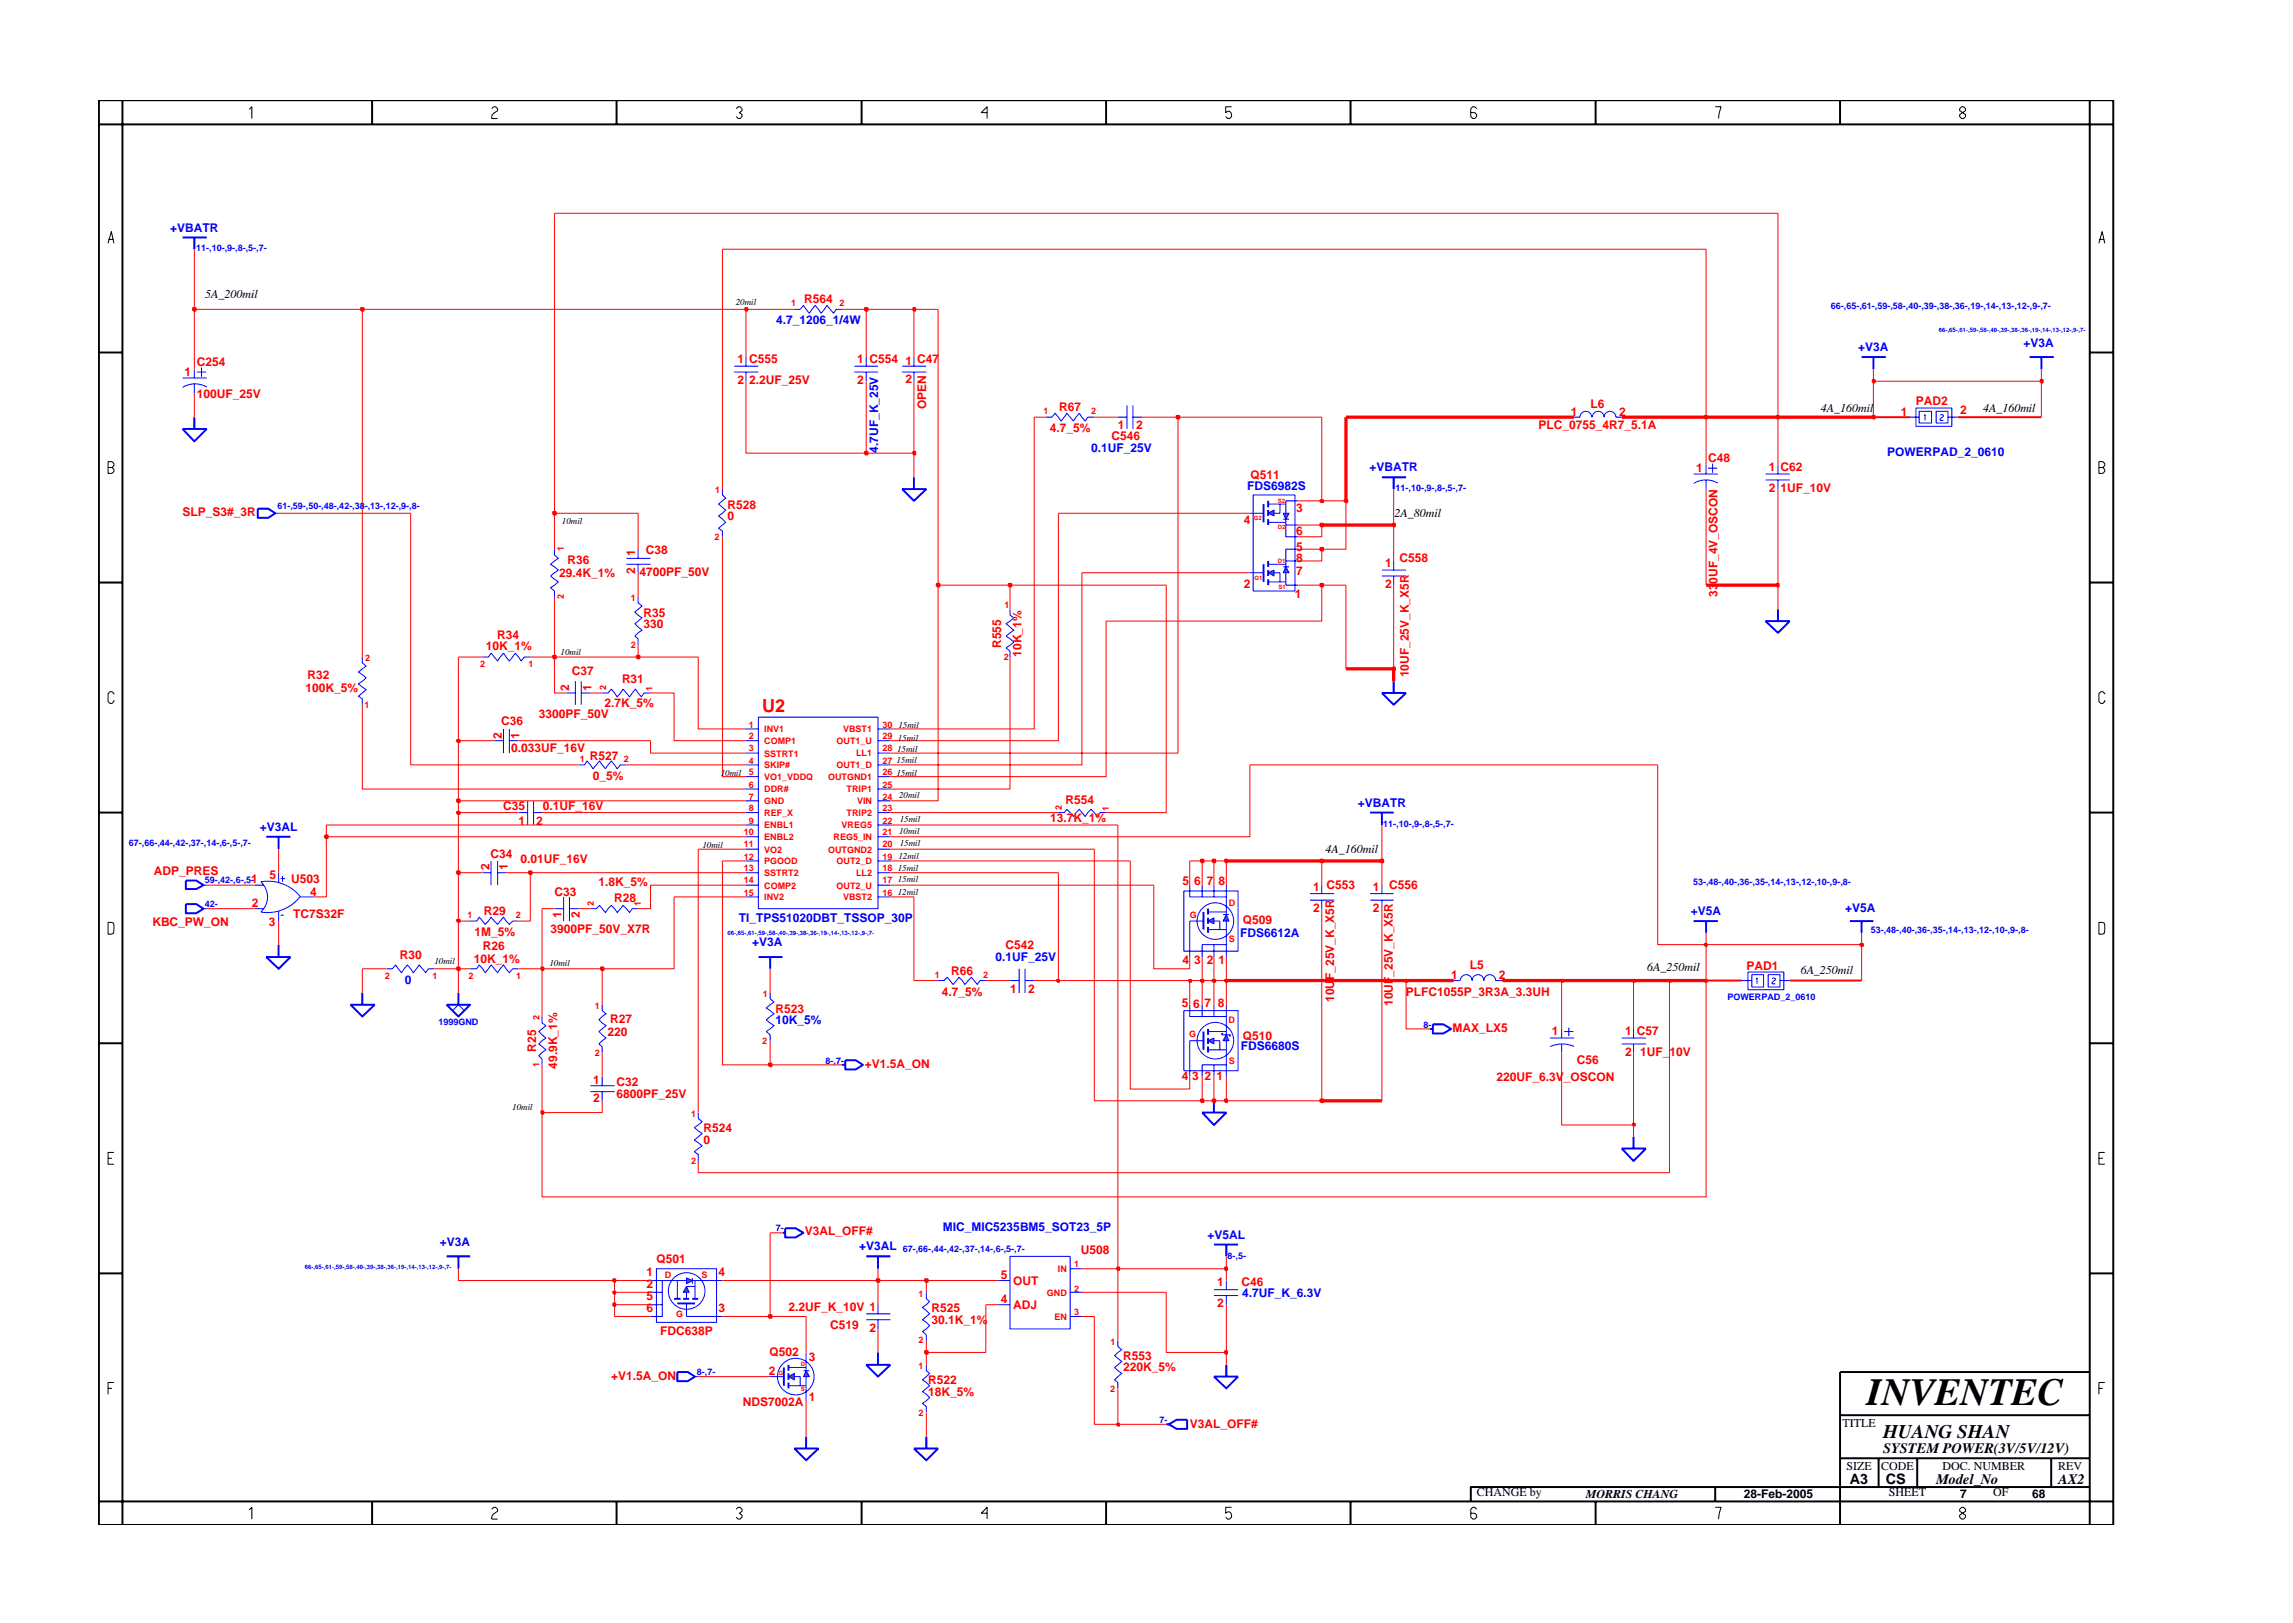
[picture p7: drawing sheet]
<svg xmlns="http://www.w3.org/2000/svg" width="297mm" height="210mm" viewBox="0 0 297 210" stroke-linecap="round" stroke-linejoin="round" font-family="sans-serif">
<defs><g id="words">
<text font-size="5" x="241.8" y="182">INVENTEC</text>
<text font-size="2.5" x="244" y="186.3">HUANG SHAN</text>
<text font-size="2.3" fill="#f00" x="98.7" y="92.2">U2</text>
<g font-size="1.9">
<text x="244" y="188.2">SYSTEM POWER(3V/5V/12V)</text>
<text x="239.6" y="192.2">A3</text>
<text x="244.3" y="192.3">CS</text>
<text x="250.8" y="192.2">Model_No</text>
<text x="266.6" y="192.2">AX2</text>
</g>
<g font-size="1.6" fill="#00f">
<text x="22" y="30">+VBATR</text>
<text x="100.5" y="42">4.7_1206_1/4W</text>
<text x="240.7" y="45.5">+V3A</text>
<text x="262.1" y="44.9">+V3A</text>
<text x="113.8" y="58.6" transform="rotate(-90 113.8 58.6)">4.7UF_K_25V</text>
<text x="141.3" y="58.6">0.1UF_25V</text>
<text x="244.5" y="59.1">POWERPAD_2_0610</text>
<text x="161.6" y="63.5">FDS6982S</text>
<text x="177.4" y="61.1">+VBATR</text>
<text x="33.7" y="107.6">+V3AL</text>
<text x="175.9" y="104.5">+VBATR</text>
<text x="95.7" y="119.4">TI_TPS51020DBT_TSSOP_30P</text>
<text x="219" y="118.5">+V5A</text>
<text x="239" y="118.1">+V5A</text>
<text x="97.4" y="122.6">+V3A</text>
<text x="129" y="124.5">0.1UF_25V</text>
<text x="160.7" y="121.3">FDS6612A</text>
<text x="52.4" y="127.4">0</text>
<text x="100.4" y="132.6">10K_5%</text>
<text x="160.7" y="136.1">FDS6680S</text>
<text x="57" y="161.5">+V3A</text>
<text x="111.3" y="162">+V3AL</text>
<text x="122.1" y="159.5">MIC_MIC5235BM5_SOT23_5P</text>
<text x="156.4" y="160.5">+V5AL</text>
<text x="160.9" y="168">4.7UF_K_6.3V</text>
</g>
<g font-size="1.6">
<text x="26.6" y="38.7">5A_200mil</text>
<text x="235.9" y="53.4">4A_160mil</text>
<text x="256.9" y="53.4">4A_160mil</text>
<text x="180.6" y="67">2A_80mil</text>
<text x="171.7" y="110.5">4A_160mil</text>
<text x="213.4" y="125.8">6A_250mil</text>
<text x="233.3" y="126.1">6A_250mil</text>
<text x="238.7" y="184.8">TITLE</text>
<text x="239.2" y="190.4">SIZE</text>
<text x="243.7" y="190.4">CODE</text>
<text x="251.6" y="190.4">DOC. NUMBER</text>
<text x="266.6" y="190.4">REV</text>
<text x="191.3" y="193.9">CHANGE by</text>
<text x="205.4" y="194.1">MORRIS CHANG</text>
<text x="225.9" y="194.1">28-Feb-2005</text>
<text x="244.7" y="193.9">SHEET</text>
<text x="253.9" y="194.1">7</text>
<text x="258.2" y="193.9">OF</text>
<text x="263.3" y="194.1">68</text>
</g>
<g font-size="1.6" fill="#f00">
<text x="104.2" y="39.3">R564</text>
<text x="25.5" y="47.4">C254</text>
<text x="95.5" y="47">1 C555</text>
<text x="111" y="47">1 C554</text>
<text x="117.3" y="47.3">1 C47</text>
<text x="23.9" y="48.7">1</text>
<text x="25.5" y="51.5">100UF_25V</text>
<text x="95.5" y="49.7">2</text>
<text x="97.1" y="49.7">2.2UF_25V</text>
<text x="111" y="49.7">2</text>
<text x="117.3" y="49.6">2</text>
<text x="120" y="53" transform="rotate(-90 120 53)">OPEN</text>
<text x="137.2" y="53.3">R67</text>
<text x="203.5" y="53.9">1</text>
<text x="206" y="52.9">L6</text>
<text x="209.7" y="53.9">2</text>
<text x="246.2" y="53.9">1</text>
<text x="248.2" y="52.5">PAD2</text>
<text x="253.9" y="53.7">2</text>
<text x="136" y="56">4.7_5%</text>
<text x="144" y="57">C546</text>
<text x="144.8" y="55.6">1</text>
<text x="147.2" y="55.6">2</text>
<text x="199.3" y="55.6">PLC_0755_4R7_5.1A</text>
<text x="221.3" y="59.8">C48</text>
<text x="94.3" y="65.9">R528</text>
<text x="162" y="62.1">Q511</text>
<text x="219.7" y="61.2">1</text>
<text x="229.1" y="61.1">1 C62</text>
<text x="229.1" y="63.8">2</text>
<text x="230.7" y="63.8">1UF_10V</text>
<text x="23.6" y="66.8">SLP_S3#_3R</text>
<text x="83.7" y="71.8">C38</text>
<text x="94.3" y="67.4">0</text>
<text x="161.1" y="67.9">4</text>
<text x="167.9" y="66.3">3</text>
<text x="167.9" y="69.3">6</text>
<text x="167.9" y="71.3">5</text>
<text x="72.4" y="74.8">29.4K_1%</text>
<text x="73.5" y="73.1">R36</text>
<text x="82.3" y="74.3" transform="rotate(-90 82.3 74.3)">2</text>
<text x="82.3" y="72" transform="rotate(-90 82.3 72)">1</text>
<text x="82.8" y="74.6">4700PF_50V</text>
<text x="161.1" y="76.1">2</text>
<text x="167.8" y="77.5">1</text>
<text x="167.9" y="74.5">7</text>
<text x="167.9" y="72.8">8</text>
<text x="179.4" y="73.4">1</text>
<text x="179.4" y="76.1">2</text>
<text x="181.3" y="72.8">C558</text>
<text x="222.5" y="77.3" transform="rotate(-90 222.5 77.3)">330UF_4V_OSCON</text>
<text x="64.4" y="82.8">R34</text>
<text x="83.3" y="81.4">330</text>
<text x="83.3" y="79.9">R35</text>
<text x="129.7" y="83.9" transform="rotate(-90 129.7 83.9)">R555</text>
<text x="39.6" y="89.7">100K_5%</text>
<text x="39.8" y="88">R32</text>
<text x="62.9" y="84.2">10K_1%</text>
<text x="73.7" y="89.5" transform="rotate(-90 73.7 89.5)">2</text>
<text x="74.1" y="87.4">C37</text>
<text x="76.6" y="89.5" transform="rotate(-90 76.6 89.5)">1</text>
<text x="80.6" y="88.5">R31</text>
<text x="132.3" y="85" transform="rotate(-90 132.3 85)">10K_1%</text>
<text x="182.5" y="87.7" transform="rotate(-90 182.5 87.7)">10UF_25V_K_X5R</text>
<text x="64.9" y="93.9">C36</text>
<text x="65" y="95.7" transform="rotate(-90 65 95.7)">2</text>
<text x="67.3" y="95.7" transform="rotate(-90 67.3 95.7)">1</text>
<text x="69.8" y="93">3300PF_50V</text>
<text x="78.3" y="91.5">2.7K_5%</text>
<text x="66.2" y="97.4">0.033UF_16V</text>
<text x="76.4" y="98.5">R527</text>
<text x="76.8" y="101">0_5%</text>
<text x="65.2" y="104.9">C35</text>
<text x="67.2" y="106.9">1</text>
<text x="69.5" y="106.9">2</text>
<text x="70.3" y="105">0.1UF_16V</text>
<text x="136" y="106.4">13.7K_1%</text>
<text x="138" y="104.1">R554</text>
<text x="19.9" y="113.3">ADP_PRES</text>
<text x="34.9" y="113.8">5</text>
<text x="63.4" y="112.7" transform="rotate(-90 63.4 112.7)">2</text>
<text x="63.6" y="111.2">C34</text>
<text x="65.8" y="112.7" transform="rotate(-90 65.8 112.7)">1</text>
<text x="67.4" y="111.8">0.01UF_16V</text>
<text x="19.7" y="119.9">KBC_PW_ON</text>
<text x="32.5" y="114.4">1</text>
<text x="32.6" y="117.5">2</text>
<text x="34.8" y="119.9">3</text>
<text x="37.7" y="114.3">U503</text>
<text x="38" y="119">TC7S32F</text>
<text x="40.2" y="116">4</text>
<text x="62.7" y="118.6">R29</text>
<text x="71.8" y="116">C33</text>
<text x="72.8" y="118.9" transform="rotate(-90 72.8 118.9)">1</text>
<text x="75.1" y="118.9" transform="rotate(-90 75.1 118.9)">2</text>
<text x="77.5" y="114.8">1.8K_5%</text>
<text x="79.6" y="116.8">R28</text>
<text x="153.2" y="114.7">5</text>
<text x="154.7" y="114.7">6</text>
<text x="156.3" y="114.7">7</text>
<text x="157.8" y="114.7">8</text>
<text x="161" y="119.7">Q509</text>
<text x="170.1" y="118.1">2</text>
<text x="170.1" y="115.4">1 C553</text>
<text x="177.8" y="115.4">1</text>
<text x="177.8" y="118.1">2</text>
<text x="179.9" y="115.2">C556</text>
<text x="51.8" y="124.3">R30</text>
<text x="61.4" y="124.7">10K_1%</text>
<text x="61.5" y="121.3">1M_5%</text>
<text x="62.5" y="123.1">R26</text>
<text x="71.3" y="120.9">3900PF_50V_X7R</text>
<text x="130.3" y="122.9">C542</text>
<text x="153.2" y="124.9">4</text>
<text x="154.7" y="124.9">3</text>
<text x="156.3" y="124.9">2</text>
<text x="157.8" y="124.9">1</text>
<text x="190.4" y="125.5">L5</text>
<text x="226.3" y="125.7">PAD1</text>
<text x="100.4" y="131.2">R523</text>
<text x="122" y="129">4.7_5%</text>
<text x="123.2" y="126.3">R66</text>
<text x="130.8" y="128.6">1</text>
<text x="133.2" y="128.6">2</text>
<text x="153.1" y="130.4">5</text>
<text x="154.5" y="130.6">6</text>
<text x="156.1" y="130.4">7</text>
<text x="157.7" y="130.4">8</text>
<text x="172.8" y="129.8" transform="rotate(-90 172.8 129.8)">10UF_25V_K_X5R</text>
<text x="180.4" y="130.3" transform="rotate(-90 180.4 130.3)">10UF_25V_K_X5R</text>
<text x="182.1" y="129">PLFC1055P_3R3A_3.3UH</text>
<text x="188" y="126.9">1</text>
<text x="194.2" y="126.9">2</text>
<text x="69.5" y="136.2" transform="rotate(-90 69.5 136.2)">R25</text>
<text x="78.7" y="134.2">220</text>
<text x="79" y="132.5">R27</text>
<text x="161" y="134.7">Q510</text>
<text x="188.2" y="133.7">MAX_LX5</text>
<text x="201" y="134.1">1</text>
<text x="204.3" y="137.8">C56</text>
<text x="210.5" y="134.1">1 C57</text>
<text x="210.5" y="136.8">2</text>
<text x="212.5" y="136.8">1UF_10V</text>
<text x="72.2" y="138.4" transform="rotate(-90 72.2 138.4)">49.9K_1%</text>
<text x="76.8" y="140.5">1</text>
<text x="76.8" y="142.8">2</text>
<text x="79.9" y="140.7">C32</text>
<text x="79.9" y="142.3">6800PF_25V</text>
<text x="112" y="138.4">+V1.5A_ON</text>
<text x="153.1" y="139.9">4</text>
<text x="154.4" y="139.9">3</text>
<text x="156.1" y="139.9">2</text>
<text x="157.6" y="139.9">1</text>
<text x="193.9" y="140">220UF_6.3V_OSCON</text>
<text x="91.1" y="146.7">R524</text>
<text x="91.1" y="148.2">0</text>
<text x="104.3" y="160">V3AL_OFF#</text>
<text x="83.7" y="165.4">1</text>
<text x="83.7" y="166.9">2</text>
<text x="85" y="163.6">Q501</text>
<text x="93.1" y="165.4">4</text>
<text x="129.7" y="165.7">5</text>
<text x="131.3" y="166.5">OUT</text>
<text x="140" y="162.4">U508</text>
<text x="157.7" y="166.7">1</text>
<text x="160.8" y="166.6">C46</text>
<text x="83.7" y="168.4">5</text>
<text x="83.7" y="170">6</text>
<text x="85.5" y="172.9">FDC638P</text>
<text x="93.1" y="170">3</text>
<text x="102.1" y="169.8">2.2UF_K_10V 1</text>
<text x="107.6" y="172.2">C519</text>
<text x="112.6" y="172.5">2</text>
<text x="120.7" y="171.5">30.1K_1%</text>
<text x="120.7" y="170">R525</text>
<text x="129.7" y="168.9">4</text>
<text x="131.3" y="169.6">ADJ</text>
<text x="157.7" y="169.4">2</text>
<text x="79.2" y="178.7">+V1.5A_ON</text>
<text x="99.6" y="178.2">2</text>
<text x="99.7" y="175.6">Q502</text>
<text x="104.8" y="176.3">3</text>
<text x="120.3" y="179.4">R522</text>
<text x="145.5" y="176.2">R553</text>
<text x="145.5" y="177.7">220K_5%</text>
<text x="96.2" y="182.1">NDS7002A</text>
<text x="104.8" y="181.6">1</text>
<text x="120.3" y="180.8">18K_5%</text>
<text x="154.1" y="184.9">V3AL_OFF#</text>
</g>
<g font-size="1.2" fill="#00f">
<text x="25.4" y="32.6">11-,10-,9-,8-,5-,7-</text>
<text x="237.2" y="40">66-,65-,61-,59-,58-,40-,39-,38-,36-,19-,14-,13-,12-,9-,7-</text>
<text x="35.9" y="65.9">61-,59-,50-,48-,42-,38-,13-,12-,9-,8-</text>
<text x="180.8" y="63.6">11-,10-,9-,8-,5-,7-</text>
<text x="179.2" y="107.2">11-,10-,9-,8-,5-,7-</text>
<text x="16.7" y="109.5">67-,66-,44-,42-,37-,14-,6-,5-,7-</text>
<text x="26.5" y="117.5">42-</text>
<text x="26.5" y="114.4">59-,42-,6-,5-</text>
<text x="219.3" y="114.6">53-,48-,40-,36-,35-,14-,13-,12-,10-,9-,8-</text>
<text x="242.3" y="120.9">53-,48-,40-,36-,35-,14-,13-,12-,10-,9-,8-</text>
<text x="223.8" y="129.6">POWERPAD_2_0610</text>
<text x="56.8" y="132.8">1999GND</text>
<text x="106.9" y="137.8">8-,7-</text>
<text x="184.4" y="133.1">8-</text>
<text x="100.5" y="159.5">7-</text>
<text x="117" y="162.2">67-,66-,44-,42-,37-,14-,6-,5-,7-</text>
<text x="159" y="163.1">8-,5-</text>
<text x="90.3" y="178.2">8-,7-</text>
<text x="150.2" y="184.3">7-</text>
</g>
<g font-size="1.2">
<text x="95.3" y="39.5">20mil</text>
<text x="72.8" y="67.8">10mil</text>
<text x="72.6" y="84.8">10mil</text>
<text x="116.3" y="95.9">15mil</text>
<text x="116.4" y="94.3">15mil</text>
<text x="93.4" y="100.6">10mil</text>
<text x="116.1" y="100.5">15mil</text>
<text x="116.1" y="98.9">15mil</text>
<text x="116.2" y="97.5">15mil</text>
<text x="116.5" y="103.4">20mil</text>
<text x="116.6" y="106.5">15mil</text>
<text x="91" y="109.8">10mil</text>
<text x="116.3" y="112.8">15mil</text>
<text x="116.4" y="111.3">12mil</text>
<text x="116.5" y="108">10mil</text>
<text x="116.6" y="109.6">15mil</text>
<text x="116.3" y="114.3">15mil</text>
<text x="116.3" y="115.9">12mil</text>
<text x="56.3" y="124.9">10mil</text>
<text x="71.2" y="125.1">10mil</text>
<text x="66.3" y="143.9">10mil</text>
</g>
<g font-size="1.2" fill="#f00">
<text x="102.5" y="39.7">1</text>
<text x="108.7" y="39.7">2</text>
<text x="135.2" y="53.6">1</text>
<text x="141.3" y="53.6">2</text>
<text x="92.7" y="63.9">1</text>
<text x="73" y="71.4" transform="rotate(-90 73 71.4)">1</text>
<text x="92.6" y="70">2</text>
<text x="73" y="77.6" transform="rotate(-90 73 77.6)">2</text>
<text x="81.7" y="77.9">1</text>
<text x="81.7" y="83.9">2</text>
<text x="130.1" y="78.7">1</text>
<text x="47.3" y="85.6">2</text>
<text x="62.2" y="86.4">2</text>
<text x="68.5" y="86.4">1</text>
<text x="78.5" y="89.4" transform="rotate(-90 78.5 89.4)">2</text>
<text x="84.5" y="89.5" transform="rotate(-90 84.5 89.5)">1</text>
<text x="130" y="85.5">2</text>
<text x="47.2" y="91.7">1</text>
<text x="97" y="95.8">2</text>
<text x="97" y="94.3">1</text>
<text x="99" y="94.9">INV1</text>
<text x="109.2" y="94.9">VBST1</text>
<text x="114.3" y="94.3">30</text>
<text x="114.3" y="95.8">29</text>
<text x="75.1" y="98.7">1</text>
<text x="80.8" y="98.7">2</text>
<text x="97" y="100.4">5</text>
<text x="97" y="98.9">4</text>
<text x="97" y="97.3">3</text>
<text x="99" y="96.4">COMP1</text>
<text x="99" y="101.1">VO1_VDDQ</text>
<text x="99" y="99.5">SKIP#</text>
<text x="99" y="98">SSTRT1</text>
<text x="107.3" y="101.1">OUTGND1</text>
<text x="108.4" y="99.5">OUT1_D</text>
<text x="108.4" y="96.4">OUT1_U</text>
<text x="110.9" y="98">LL1</text>
<text x="114.3" y="97.3">28</text>
<text x="114.3" y="98.9">27</text>
<text x="114.3" y="100.4">26</text>
<text x="97" y="102.1">6</text>
<text x="97" y="106.7">9</text>
<text x="97" y="105.1">8</text>
<text x="97" y="103.6">7</text>
<text x="99" y="102.7">DDR#</text>
<text x="99" y="107.3">ENBL1</text>
<text x="99" y="105.7">REF_X</text>
<text x="99" y="104.2">GND</text>
<text x="109" y="107.3">VREG5</text>
<text x="109.7" y="102.7">TRIP1</text>
<text x="109.7" y="105.7">TRIP2</text>
<text x="111" y="104.2">VIN</text>
<text x="114.3" y="103.6">24</text>
<text x="114.3" y="106.7">22</text>
<text x="114.3" y="102.1">25</text>
<text x="114.3" y="105.1">23</text>
<text x="137.5" y="105" transform="rotate(-90 137.5 105)">2</text>
<text x="143.6" y="105.1" transform="rotate(-90 143.6 105.1)">1</text>
<text x="96.4" y="108.2">10</text>
<text x="96.4" y="109.8">11</text>
<text x="96.4" y="111.4">12</text>
<text x="96.4" y="112.9">13</text>
<text x="99" y="108.8">ENBL2</text>
<text x="99" y="110.4">VO2</text>
<text x="99" y="112">PGOOD</text>
<text x="99" y="113.5">SSTRT2</text>
<text x="107.3" y="110.4">OUTGND2</text>
<text x="108" y="108.8">REG5_IN</text>
<text x="108.4" y="112">OUT2_D</text>
<text x="110.9" y="113.5">LL2</text>
<text x="114.3" y="109.8">20</text>
<text x="114.3" y="108.2">21</text>
<text x="114.3" y="112.9">18</text>
<text x="114.3" y="111.4">19</text>
<text x="60.6" y="119">1</text>
<text x="66.8" y="118.9">2</text>
<text x="76.9" y="117.3" transform="rotate(-90 76.9 117.3)">2</text>
<text x="83" y="117.4" transform="rotate(-90 83 117.4)">1</text>
<text x="96.4" y="114.4">14</text>
<text x="96.4" y="116">15</text>
<text x="99" y="115.1">COMP2</text>
<text x="99" y="116.6">INV2</text>
<text x="108.4" y="115.1">OUT2_U</text>
<text x="109.2" y="116.6">VBST2</text>
<text x="114.3" y="116">16</text>
<text x="114.3" y="114.4">17</text>
<text x="154.1" y="118.9">G</text>
<text x="159.2" y="117.4">D</text>
<text x="159.2" y="122">S</text>
<text x="49.8" y="126.8">2</text>
<text x="56" y="126.8">1</text>
<text x="60.7" y="126.8">2</text>
<text x="66.9" y="126.8">1</text>
<text x="77.1" y="130.7">1</text>
<text x="98.8" y="129.1">1</text>
<text x="121.1" y="126.7">1</text>
<text x="127.4" y="126.7">2</text>
<text x="69.9" y="132.1" transform="rotate(-90 69.9 132.1)">2</text>
<text x="77.1" y="136.8">2</text>
<text x="98.7" y="135.2">2</text>
<text x="154.1" y="134.3">G</text>
<text x="159.1" y="132.5">D</text>
<text x="159.2" y="137.8">S</text>
<text x="69.9" y="138.3" transform="rotate(-90 69.9 138.3)">1</text>
<text x="89.5" y="144.7">1</text>
<text x="89.5" y="150.7">2</text>
<text x="86.1" y="165.6">D</text>
<text x="90.9" y="165.6">S</text>
<text x="135.6" y="167.9">GND</text>
<text x="137" y="164.8">IN</text>
<text x="139.2" y="167.3">2</text>
<text x="139.2" y="164.2">1</text>
<text x="87.6" y="170.6">G</text>
<text x="119" y="168">1</text>
<text x="136.6" y="171">EN</text>
<text x="139.2" y="170.4">3</text>
<text x="119" y="177.3">1</text>
<text x="119" y="174">2</text>
<text x="143.9" y="174.2">1</text>
<text x="119" y="183.4">2</text>
<text x="143.8" y="180.3">2</text>
</g>
<g font-size=".8" fill="#00f">
<text x="251.1" y="43">66-,65-,61-,59-,58-,40-,39-,38-,36-,19-,14-,13-,12-,9-,7-</text>
<text x="94.3" y="121.2">66-,65-,61-,59-,58-,40-,39-,38-,36-,19-,14-,13-,12-,9-,7-</text>
<text x="39.5" y="164.4">66-,65-,61-,59-,58-,40-,39-,38-,36-,19-,14-,13-,12-,9-,7-</text>
</g>
<g font-size=".8" fill="#f00">
<text x="165.6" y="65.2">S2</text>
<text x="162.4" y="67.4">G2</text>
<text x="165.6" y="68.5">D2</text>
<text x="162.5" y="75.1">G1</text>
<text x="165.6" y="73">D1</text>
<text x="165.6" y="76.3">S1</text>
<text x="100.9" y="178.1">G</text>
<text x="103.7" y="176.9">D</text>
<text x="103.7" y="180.2">S</text>
</g>
</g></defs>
<g fill="none" stroke="#00f" stroke-width=".13">
<path d="M23.7 49h3.1M25.2 47.9v1.1M25.2 49.7v1.2M25.5 48.2h1.2M26.1 47.6v1.2M26.8 50.1a3 3 0 0 0-3.2 .1M135.5 54h.8l.4-.5 .7 1.1 .8-1.1 .9 1.1 .7-1.1 .8 1.1 .3-.6h.9M144.8 54h1.2M146 52.5v3.1M146.8 54h1.1M146.8 52.5v3.1M82.7 77.3v.8l.5 .4-1 .8 1 .7-1 .8 1 .8-1 .8 .5 .3v.9"/>
<path d="M93.6 63.4v.7l.4 .4-.9 .8 .9 .8-.9 .7 .9 .9-.9 .7 .5 .4v.7M64 96h1.2M65.2 94.4v3.2M66 96h1.2M66 94.4v3.2M26.4 117.7h.4M33 117.7h1.1M33 114.7h1.1M33.8 114.2a2.62 2.62 0 0 1 0 3.9M33.8 114.2a5.3 5.3 0 0 1 5.1 1.9M36.1 113.1v1.2M36.1 118.1v1.2"/>
<path d="M36.4 113.8h.5M36.4 118.6h.4M36.6 113.5v.7M38.9 116.2a5.3 5.3 0 0 1-5.1 2M38.9 116.2h1.9M76.5 117.7h.7l.5-.4 .7 .9 .8-.9 .8 .9 .7-.9 .9 .9 .3-.5h.8M169.7 115.8h3.1M169.7 116.6h3.1M171.2 114.7v1.1M171.2 116.6v1.1M177.5 115.8h3M177.5 116.6h3"/>
<path d="M179 114.7v1.1M179 116.6v1.1M60.9 125.5h.9l.3-.5 .8 1 .7-1 .9 1 .7-1 .8 1 .4-.5h.8M78 139.5v1.2M130.8 127h1.2M132 125.5v3.1M132.8 127h1.2M132.8 125.5v3.1M154.1 134.8h1.8M200.8 134.5h3.1M202.3 133.3v1.2M202.3 135.2v1.1"/>
<path d="M202.6 133.6h1.2M203.2 133.1v1.1M203.9 135.6a3.7 3.7 0 0 0-3.1 0M76.5 140.7h3.1M76.5 141.4h3.1M78 141.4v1.2M129.3 165.9h1.5M129.3 169h1.5M130.8 162.8h7.8v9.4h-7.8zM138.6 164.4h1.6M138.6 167.4h1.6M138.6 170.5h1.6"/>
<path d="M144.8 173.7v.7l.5 .5-.9 .7 .9 .8-.9 .8 .9 .7-.9 .9 .4 .3v.8M157.3 167.1h3.1M157.3 167.8h3.1M158.9 165.9v1.2M158.9 167.8v1.2"/>
</g>
<g fill="none" stroke="#00f" stroke-width=".25">
<path d="M23.7 30.8h3.1M25.2 30.8v1.5M241.2 46.3h3.1M242.7 46.3v1.6M116.9 63.4h3.1l-1.6 1.5zM118.4 61.8v1.6M179 89.8h3.1l-1.6 1.5zM180.5 88.3v1.5M24.1 117.1h1.3l1 .6-1 .6h-1.3zM177.5 105.3h3M179 105.3v1.6M219.4 119.3h3.1"/>
<path d="M221 119.3v1.5M98.2 124h3.2M99.8 124v1.5M155.9 133.6v2.4M185.2 133.3h.4M185.6 132.7h1.4l1 .6-1 .6h-1.4zM210.1 148.8h3.1l-1.6 1.6zM211.6 147.3v1.5M112.2 162.8h3.1M113.7 162.8v1.6M102.9 187.6h3.1l-1.6 1.6zM104.4 186.1v1.5"/>
<path d="M151.1 184.5h.3M151.4 184.5l1-.6h1.4v1.2h-1.4z"/>
</g>
<path d="M158.9 134.1l.3 .7h-.8z" fill="#3c3cc8"/>
<path d="M158.4 134.1h.8M158.9 134.1l.3 .7h-.8z" fill="none" stroke="#00f" stroke-width=".13"/>
<path d="M156.5 134.8l.8-.3v.7z" fill="#3c3cc8"/>
<g fill="none" stroke="#00f" stroke-width=".13">
<path d="M60.9 119.3h.9l.3-.5 .8 .9 .7-.9 .9 .9 .7-.9 .8 .9 .4-.4h.8M153.4 130.9h7v7.8h-7zM154.1 130.2v1.5h4.8M154.1 134.8v4.7M155.7 130.2v1.5M156.5 134.8l.8-.3v.7zM156.5 136h2.4M156.5 133.6h2.4M157.3 134.8h.7v1.2M157.3 130.2v1.5M157.3 138v1.5M158.4 133.9h-.1v.2h.1"/>
<path d="M158.9 130.2v3.9M158.9 134.8v4.7M158.9 138h-3.2v1.5M159.2 134.1h.2v.1h-.2M99.8 178.3h1.7"/>
<circle cx="157.4" cy="134.8" r="2.37"/>
</g>
<path d="M156.5 133.3v.8M156.5 134.5v.7M156.5 135.6v.7M101.5 177.2v2.3" fill="none" stroke="#00f" stroke-width=".25"/>
<path d="M104.4 177.6l.4 .7h-.7z" fill="#3c3cc8"/>
<path d="M104.1 177.6h.7M104.4 177.6l.4 .7h-.7z" fill="none" stroke="#00f" stroke-width=".13"/>
<path d="M102.1 178.3l.8-.4v.9z" fill="#3c3cc8"/>
<g fill="none" stroke="#00f" stroke-width=".13">
<path d="M95.1 47.4h3.1M95.1 48.2h3.1M96.6 46.3v1.1M96.6 48.2v1.2M102.9 40.1h.8l.4-.5 .7 1 .8-1 .8 1 .7-1 .9 1 .3-.5h.8M116.9 47.4h3.1M116.9 48.2h3.1M118.4 46.3v1.1M118.4 48.2v1.2M203.9 54h.8a.76 .76 0 0 1 .7-.7 .76 .76 0 0 1 .8 .7M206.3 54a.76 .76 0 0 1 .7-.7 .76 .76 0 0 1 .8 .7 .76 .76 0 0 1 .8-.7 .76 .76 0 0 1 .7 .7h.8M247.4 54h1.2"/>
<path d="M248.2 52.9h4.6v2.3h-4.6zM248.6 53.3h1.6v1.5h-1.6zM249.3 53.9l.1-.2v.8M250.8 53.3h1.5v1.5h-1.5zM251.3 53.8l.3-.1 .1 .1v.2a.58 .58 0 0 0-.4 .5h.4M252.3 54h1.3M71.8 71.1v.8l.5 .4-1 .8 1 .8-1 .7 1 .8-1 .7 .5 .5v.7M81.1 72.3h3.2M81.1 73.1h3.2M82.7 71.1v1.2M82.7 73.1v1.1M130.8 78.9v.8l.5 .3-1 .8 1 .8-1 .8 1 .8-1 .7 .5 .5v.7"/>
<path d="M161.9 66.5h1.8M219.4 61.4h3.1M221 60.2v1.2M221 62.2v1.2M221.3 60.6h1.1M221.9 60.1v1.1M222.5 62.6a3 3 0 0 0-3.1 0M62.5 85.1h.8l.3-.5 .9 1 .7-1 .8 1 .7-1 .8 1 .4-.5h.8M73.3 89.8h1.2M74.5 88.3v3M75 99.1h.7l.4-.5 .7 1 .9-1 .7 1 .8-1 .8 1 .4-.5h.7M75.3 89.8h1.2"/>
<path d="M75.3 88.3v3M62.5 113.1h1.1M63.6 111.5v3.2M64.5 113.1h1.1M64.5 111.5v3.2M71.8 117.7h1.2M73 116.2v3.1M73.8 117.7h1.2M73.8 116.2v3.1M137.1 105.3h.8l.3-.5 .9 1 .7-1 .8 1 .7-1 .8 1 .4-.5h.8M50.1 125.5h.7l.5-.5 .7 1 .8-1 .7 1 .8-1 .8 1 .4-.5h.7M58.6 130.9l.8-.7 .7 .7"/>
<path d="M70.2 131.7v.8l.5 .4-.9 .7 .9 .9-.9 .7 .9 .8-.9 .8 .4 .4v.8M78 130.2v.7l.5 .4-.9 .8 .9 .8-.9 .7 .9 .9-.9 .7 .4 .4v.7M121.5 127h.8l.4-.4 .8 .9 .7-.9 .8 .9 .8-.9 .8 .9 .3-.5h.8M188.3 127h.8M189.2 127a.76 .76 0 0 1 .7-.7 .76 .76 0 0 1 .8 .7 .76 .76 0 0 1 .8-.7 .76 .76 0 0 1 .7 .7 .76 .76 0 0 1 .8-.7 .76 .76 0 0 1 .7 .7h.9M210.1 134.5h3.1M210.1 135.2h3.1M211.6 133.3v1.2M211.6 135.2v1.1M225.7 127h1.2M226.4 125.9h4.7v2.3h-4.7zM226.9 126.3h1.6v1.6h-1.6z"/>
<path d="M227.5 126.9l.1-.2v.8M229.1 126.3h1.5v1.6h-1.5zM229.6 126.8l.1-.1 .3 .1v.1l-.4 .4v.2h.4M230.6 127h1.2M90 178.3h.5M102.1 178.3l.8-.4v.9zM102.1 179.5h2.3M102.1 177.2h2.3M102.9 178.3h.8v1.2M104.4 175.2v2.4M104.4 178.3v3.2M112.2 170.2h3.1"/>
<path d="M112.2 171h3.1M113.7 169v1.2M113.7 171v1.2M120 176.8v.8l.4 .3-.9 .9 .9 .7-.9 .8 .9 .7-.9 .8 .5 .4v.8"/>
<circle cx="103.1" cy="178.3" r="2.37"/>
</g>
<g fill="none" stroke="#00f" stroke-width=".25">
<path d="M23.7 55.6h3.1l-1.6 1.6zM25.2 54v1.6M262.9 46.3h3.2M264.4 46.3v1.6M163.7 65.3v2.4M34.5 108.4h3.1M36.1 108.4v1.6M239.6 119.3h3.1M241.2 119.3v1.5M45.4 130.2h3.1l-1.6 1.5zM46.9 128.6v1.6M57.9 130.2h3l-1.5 1.5z"/>
<path d="M59.4 128.6v1.6M109.1 138h.4M109.5 137.4h1.4l.9 .6-.9 .5h-1.4zM57.9 162.8h3M59.4 162.8v1.6M87.7 177.7h1.4l.9 .6-.9 .6h-1.4zM102.1 176.8v.8M102.1 177.9v.9M102.1 179.1v.8M112.2 176.8h3.1l-1.6 1.5zM113.7 175.2v1.6M157.3 178.3h3.1l-1.5 1.6z"/>
<path d="M157.3 161.2h3.1M158.9 161.2v1.6M158.9 176.8v1.5M118.4 187.6h3.1l-1.5 1.6zM120 186.1v1.5"/>
</g>
<path d="M166.2 66.5h.8l-.4 .8z" fill="#3c3cc8"/>
<path d="M166.2 66.5h.8l-.4 .8zM166.2 67.3h.8" fill="none" stroke="#00f" stroke-width=".13"/>
<path d="M164.3 66.5l.7-.4v.7z" fill="#3c3cc8"/>
<path d="M161.9 74.2h1.8M164.3 66.5l.7-.4v.7zM164.3 65.3h2.3M164.3 67.7h2.3M165.8 65.3v1.2h-.8M166.6 67.3v.7h1.6M168.2 64.9h-1.6v1.6" fill="none" stroke="#00f" stroke-width=".13"/>
<path d="M163.7 73.1v2.3M164.3 64.9v.8M164.3 66.1v.7M164.3 67.3v.7" fill="none" stroke="#00f" stroke-width=".25"/>
<path d="M166.6 73.4l.4 .8h-.8z" fill="#3c3cc8"/>
<path d="M166.2 73.4h.8M166.6 73.4l.4 .8h-.8z" fill="none" stroke="#00f" stroke-width=".13"/>
<path d="M164.3 74.2l.7-.3v.7z" fill="#3c3cc8"/>
<g fill="none" stroke="#00f" stroke-width=".13">
<path d="M162.3 64.1h5.5v12.5h-5.5zM164.3 74.2l.7-.3v.7zM164.3 75.4h2.3M164.3 73.1h2.3M165 74.2h.8v1.2M166.6 68v1.5h1.6M166.6 72.7v.7M166.6 74.2v1.6h1.6M166.6 72.7h1.6M168.2 71.1h-1.6v1.6M78 89.8h.8l.4-.5 .8 1 .7-1 .9 1 .7-1 .8 1 .3-.5h.9M96.6 94.4h1.6"/>
<path d="M96.6 96h1.6M96.6 97.6h1.6M96.6 99.1h1.6M98.2 92.9h15.5v24.8h-15.5zM113.7 94.4h1.6M113.7 96h1.6M113.7 97.6h1.6M113.7 99.1h1.6M67.2 105.3h1.2M68.4 103.7v3.2M69.1 105.3h1.1M69.1 103.7v3.2"/>
<path d="M96.6 100.6h1.6M96.6 102.2h1.6M96.6 103.7h1.6M96.6 105.3h1.6M96.6 106.9h1.6M96.6 108.4h1.6M96.6 110h1.6M96.6 111.5h1.6M96.6 113.1h1.6M96.6 114.7h1.6M96.6 116.2h1.6M113.7 100.6h1.6"/>
<path d="M113.7 102.2h1.6M113.7 103.7h1.6M113.7 105.3h1.6M113.7 106.9h1.6M113.7 108.4h1.6M113.7 110h1.6M113.7 111.5h1.6M113.7 113.1h1.6M113.7 114.7h1.6M113.7 116.2h1.6M154.1 119.3h1.8M99.8 128.6v.8l.5 .4-1 .8 1 .7-1 .8 1 .8-1 .7 .5 .5v.7"/>
<path d="M90.5 144.1v.8l.5 .4-1.1 .8 1.1 .7-1.1 .9 1.1 .7-1.1 .8 .6 .3v.9"/>
</g>
<path d="M164.3 72.7v.7M164.3 73.9v.7M164.3 75v.8M155.9 118.1v2.3" fill="none" stroke="#00f" stroke-width=".25"/>
<path d="M158.9 118.5l.3 .8h-.8z" fill="#3c3cc8"/>
<path d="M158.4 118.5h.8M158.9 118.5l.3 .8h-.8z" fill="none" stroke="#00f" stroke-width=".13"/>
<path d="M156.5 119.3l.8-.4v.8z" fill="#3c3cc8"/>
<g fill="none" stroke="#00f" stroke-width=".13">
<path d="M35.7 66.5h.4M228.7 61.4h3.1M228.7 62.2h3.1M230.3 60.2v1.2M230.3 62.2v1.2M153.4 115.4h7v7.8h-7zM154.1 114.7v1.5h4.8M154.1 119.3v4.7M155.7 114.7v1.5M156.5 119.3l.8-.4v.8zM156.5 118.1h2.4M157.3 119.3h.7v1.1"/>
<path d="M157.3 114.7v1.5M158.9 114.7v3.8M158.9 119.3v4.7M156.5 120.4h2.4M157.3 122.4v1.6M158.9 122.4h-3.2v1.6M88.9 168.9v1.6"/>
<circle cx="157.4" cy="119.3" r="2.37"/>
</g>
<path d="M33.4 65.9h1.3l1 .6-1 .6h-1.3zM156.5 117.7v.8M156.5 118.9v.8M156.5 120.1v.7M87.7 168.9h2.3" fill="none" stroke="#00f" stroke-width=".25"/>
<path d="M88.9 165.6l.8 .3-.8 .4z" fill="#3c3cc8"/>
<path d="M88.9 165.6l.8 .3-.8 .4zM89.7 165.6v.7" fill="none" stroke="#00f" stroke-width=".13"/>
<path d="M88.9 166.7l.4 .7h-.8z" fill="#3c3cc8"/>
<g fill="none" stroke="#00f" stroke-width=".13">
<path d="M110.7 47.4h3M110.7 48.2h3M112.2 46.3v1.1M112.2 48.2v1.2M179 73.9h3.1M179 74.6h3.1M180.5 72.7v1.2M180.5 74.6v1.2M46.9 85.1v.8l.5 .4-1 .8 1 .7-1 .8 1 .8-1 .8 .5 .3v.8M26.4 114.7h.4M84.3 165.9h4.6M84.3 169h1.5"/>
<path d="M84.3 167.4h1.5M85 164.4h7.8v6.9h-7.8zM85.8 165.9v4.6h-1.5M87.7 165.9v2.4M88.9 166.7l.4 .7h-.8zM88.9 166.7h1.1M88.9 167.4v.9M88.9 170.5h4.7M89.7 165.9h3.9M90 165.9v2.4M120 167.4v.9l.4 .3-.9 .8 .9 .8-.9 .8 .9 .7-.9 .8 .5 .4v.8"/>
<circle cx="88.9" cy="167.2" r="2.37"/>
</g>
<g fill="none" stroke="#00f" stroke-width=".25">
<path d="M179 61.8h3.1M180.5 61.8v1.6M230.3 78.9v1.6M228.7 80.5h3.1l-1.5 1.5zM24.1 114.1h1.3l1 .6-1 .5h-1.3zM34.5 124h3.1l-1.5 1.5zM36.1 122.4v1.6M101.4 159.7h.3M101.7 159.1h1.4l1 .6-1 .6h-1.4zM155.7 144.1h3.2l-1.6 1.6zM157.3 142.6v1.5M87.3 168.3h.9"/>
<path d="M88.5 168.3h.8M89.7 168.3h.8"/>
</g>
<path d="M141.8 170.5v14h3M104.4 181.5v4.6M120 183v3.1" fill="none" stroke="#f00" stroke-width=".13"/>
<path d="M144.7 184.4h.3v.3h-.3z" fill="#8e2323"/>
<path d="M144.7 184.4h.3v.3h-.3z" fill="none" stroke="#f00" stroke-width=".25"/>
<path d="M90.5 178.3h9.3M104.4 170.5v4.7M113.7 172.2v3M120 175.2v1.6M144.8 179.9v4.6h6.3M158.9 175.2v1.6" fill="none" stroke="#f00" stroke-width=".13"/>
<path d="M119.8 175h.4v.4h-.4z" fill="#8e2323"/>
<path d="M119.8 175h.4v.4h-.4z" fill="none" stroke="#f00" stroke-width=".25"/>
<path d="M127.7 169v6.2h-7.7v-1.5M151.1 167.4v7.8h7.8" fill="none" stroke="#f00" stroke-width=".13"/>
<path d="M158.7 175h.2v.4h-.2z" fill="#8e2323"/>
<path d="M158.7 175h.2v.4h-.2z" fill="none" stroke="#f00" stroke-width=".25"/>
<path d="M79.6 169v1.5h4.7M93.6 170.5h6.2M144.8 164.4v9.3M158.9 169v6.2" fill="none" stroke="#f00" stroke-width=".13"/>
<path d="M99.6 170.4h.3v.3h-.3z" fill="#8e2323"/>
<path d="M99.6 170.4h.3v.3h-.3z" fill="none" stroke="#f00" stroke-width=".25"/>
<path d="M99.8 159.7v10.8h4.6M140.2 170.5h1.6" fill="none" stroke="#f00" stroke-width=".13"/>
<path d="M79.4 168.9h.3v.3h-.3z" fill="#8e2323"/>
<path d="M79.4 168.9h.3v.3h-.3z" fill="none" stroke="#f00" stroke-width=".25"/>
<path d="M79.6 167.4v1.6h4.7M113.7 165.9v3.1M127.7 169h1.6" fill="none" stroke="#f00" stroke-width=".13"/>
<path d="M79.4 167.3h.3v.3h-.3z" fill="#8e2323"/>
<path d="M79.4 167.3h.3v.3h-.3z" fill="none" stroke="#f00" stroke-width=".25"/>
<path d="M59.4 164.4v1.5h20.2v1.5h4.7M120 165.9v1.5M140.2 167.4h10.9" fill="none" stroke="#f00" stroke-width=".13"/>
<path d="M79.4 165.7h.3v.4h-.3z" fill="#8e2323"/>
<path d="M79.4 165.7h.3v.4h-.3z" fill="none" stroke="#f00" stroke-width=".25"/>
<path d="M79.6 165.9h4.7M93.6 165.9h20.1" fill="none" stroke="#f00" stroke-width=".13"/>
<path d="M113.6 165.7h.3v.4h-.3z" fill="#8e2323"/>
<path d="M113.6 165.7h.3v.4h-.3z" fill="none" stroke="#f00" stroke-width=".25"/>
<path d="M113.7 164.4v1.5h6.3" fill="none" stroke="#f00" stroke-width=".13"/>
<path d="M119.8 165.7h.4v.4h-.4z" fill="#8e2323"/>
<path d="M119.8 165.7h.4v.4h-.4z" fill="none" stroke="#f00" stroke-width=".25"/>
<path d="M120 165.9h9.3M140.2 164.4h4.6M158.9 164.4v1.5" fill="none" stroke="#f00" stroke-width=".13"/>
<path d="M144.7 164.2h.3v.3h-.3z" fill="#8e2323"/>
<path d="M144.7 164.2h.3v.3h-.3z" fill="none" stroke="#f00" stroke-width=".25"/>
<path d="M144.8 106.9v57.5h14.1" fill="none" stroke="#f00" stroke-width=".13"/>
<path d="M158.7 164.2h.2v.3h-.2z" fill="#8e2323"/>
<path d="M158.7 164.2h.2v.3h-.2z" fill="none" stroke="#f00" stroke-width=".25"/>
<path d="M202.3 136.3v9.4h9.3v1.6M216.3 127v24.9h-125.8v-1.5M221 127v28.1h-150.8v-11M99.8 159.7h1.6M158.9 162.8v1.6" fill="none" stroke="#f00" stroke-width=".13"/>
<path d="M211.5 145.6h.3v.2h-.3z" fill="#8e2323"/>
<path d="M211.5 145.6h.3v.2h-.3z" fill="none" stroke="#f00" stroke-width=".25"/>
<path d="M211.6 136.3v9.4" fill="none" stroke="#f00" stroke-width=".13"/>
<path d="M70.1 144h.3v.3h-.3z" fill="#8e2323"/>
<path d="M70.1 144h.3v.3h-.3z" fill="none" stroke="#f00" stroke-width=".25"/>
<path d="M90.5 110v34.1M141.8 110v32.6h13.9M70.2 138v6.1h7.8v-1.5" fill="none" stroke="#f00" stroke-width=".13"/>
<path d="M155.6 142.4h.3v.4h-.3z" fill="#8e2323"/>
<path d="M155.6 142.4h.3v.4h-.3z" fill="none" stroke="#f00" stroke-width=".25"/>
<path d="M155.7 139.5v3.1h1.6" fill="none" stroke="#f00" stroke-width=".13"/>
<path d="M157.1 142.4h.3v.4h-.3z" fill="#8e2323"/>
<path d="M157.1 142.4h.3v.4h-.3z" fill="none" stroke="#f00" stroke-width=".25"/>
<path d="M157.3 139.5v3.1h1.6" fill="none" stroke="#f00" stroke-width=".13"/>
<path d="M158.7 142.4h.2v.4h-.2z" fill="#8e2323"/>
<path d="M158.7 142.4h.2v.4h-.2z" fill="none" stroke="#f00" stroke-width=".25"/>
<path d="M158.9 139.5v3.1h12.3" fill="none" stroke="#f00" stroke-width=".13"/>
<path d="M171.1 142.4h.3v.4h-.3z" fill="#8e2323"/>
<path d="M171.1 142.4h.3v.4h-.3z" fill="none" stroke="#f00" stroke-width=".25"/>
<path d="M93.6 111.5v26.5h6.2M146.4 111.5v29.6h7.7v-1.6M171.2 117.7v24.9M179 117.7v24.9M78 136.3v3.2" fill="none" stroke="#f00" stroke-width=".13"/>
<path d="M171.2 142.6h7.8" fill="none" stroke="#f00" stroke-width=".42"/>
<path d="M99.6 137.8h.3v.3h-.3z" fill="#8e2323"/>
<path d="M99.6 137.8h.3v.3h-.3z" fill="none" stroke="#f00" stroke-width=".25"/>
<g fill="none" stroke="#f00" stroke-width=".13">
<path d="M118.4 116.2v10.8h3.1M46.9 125.5v3.1M59.4 125.5v3.1M70.2 125.5v6.2M78 125.5v4.7M99.8 134.8v3.2h9.3M99.8 125.5v3.1M127.7 127h3.1M134 127h3.1M154.1 127v3.2M155.7 127v3.2M157.3 127v3.2"/>
<path d="M158.9 127v3.2M182.1 127v6.3h3.1M202.3 127v6.3M211.6 127v6.3"/>
</g>
<path d="M136.9 126.9h.3v.3h-.3z" fill="#8e2323"/>
<path d="M136.9 126.9h.3v.3h-.3z" fill="none" stroke="#f00" stroke-width=".25"/>
<path d="M137.1 113.1v13.9h17" fill="none" stroke="#f00" stroke-width=".13"/>
<path d="M154 126.9h.3v.3h-.3z" fill="#8e2323"/>
<path d="M154 126.9h.3v.3h-.3z" fill="none" stroke="#f00" stroke-width=".25"/>
<path d="M154.1 127h1.6" fill="none" stroke="#f00" stroke-width=".13"/>
<path d="M155.6 126.9h.3v.3h-.3z" fill="#8e2323"/>
<path d="M155.6 126.9h.3v.3h-.3z" fill="none" stroke="#f00" stroke-width=".25"/>
<path d="M155.7 124v3h1.6" fill="none" stroke="#f00" stroke-width=".13"/>
<path d="M157.1 126.9h.3v.3h-.3z" fill="#8e2323"/>
<path d="M157.1 126.9h.3v.3h-.3z" fill="none" stroke="#f00" stroke-width=".25"/>
<path d="M157.3 124v3h1.6" fill="none" stroke="#f00" stroke-width=".13"/>
<path d="M158.7 126.9h.2v.3h-.2z" fill="#8e2323"/>
<path d="M158.7 126.9h.2v.3h-.2z" fill="none" stroke="#f00" stroke-width=".25"/>
<path d="M158.9 124v3" fill="none" stroke="#f00" stroke-width=".13"/>
<path d="M158.9 127h23.2" fill="none" stroke="#f00" stroke-width=".42"/>
<path d="M182 126.9h.3v.3h-.3z" fill="#8e2323"/>
<path d="M182 126.9h.3v.3h-.3z" fill="none" stroke="#f00" stroke-width=".25"/>
<path d="M182.1 127h6.2M194.6 127h7.7" fill="none" stroke="#f00" stroke-width=".42"/>
<path d="M202.2 126.9h.3v.3h-.3z" fill="#8e2323"/>
<path d="M202.2 126.9h.3v.3h-.3z" fill="none" stroke="#f00" stroke-width=".25"/>
<path d="M202.3 127h9.3" fill="none" stroke="#f00" stroke-width=".42"/>
<path d="M211.5 126.9h.3v.3h-.3z" fill="#8e2323"/>
<path d="M211.5 126.9h.3v.3h-.3z" fill="none" stroke="#f00" stroke-width=".25"/>
<path d="M211.6 127h4.7" fill="none" stroke="#f00" stroke-width=".42"/>
<path d="M216.2 126.9h.2v.3h-.2z" fill="#8e2323"/>
<path d="M216.2 126.9h.2v.3h-.2z" fill="none" stroke="#f00" stroke-width=".25"/>
<path d="M216.3 127h4.7" fill="none" stroke="#f00" stroke-width=".42"/>
<path d="M220.8 126.9h.3v.3h-.3z" fill="#8e2323"/>
<path d="M220.8 126.9h.3v.3h-.3zM221 127h4.7M231.8 127h9.4" fill="none" stroke="#f00" stroke-width=".25"/>
<path d="M46.9 125.5h3.2M56.2 125.5h3.2M221 122.4v4.6M241.2 122.4v4.6" fill="none" stroke="#f00" stroke-width=".13"/>
<path d="M59.2 125.3h.3v.4h-.3z" fill="#8e2323"/>
<path d="M59.2 125.3h.3v.4h-.3z" fill="none" stroke="#f00" stroke-width=".25"/>
<path d="M59.4 119.3v6.2h1.5M67.2 125.5h3" fill="none" stroke="#f00" stroke-width=".13"/>
<path d="M70.1 125.3h.3v.4h-.3z" fill="#8e2323"/>
<path d="M70.1 125.3h.3v.4h-.3z" fill="none" stroke="#f00" stroke-width=".25"/>
<path d="M70.2 117.7v7.8h7.8" fill="none" stroke="#f00" stroke-width=".13"/>
<path d="M77.8 125.3h.4v.4h-.4z" fill="#8e2323"/>
<path d="M77.8 125.3h.4v.4h-.4z" fill="none" stroke="#f00" stroke-width=".25"/>
<path d="M214.7 99.1v23.3h6.3M36.1 119.3v3.1M87.3 116.2v9.3h-9.3M149.5 114.7v10.8h4.6v-1.5" fill="none" stroke="#f00" stroke-width=".13"/>
<path d="M220.8 122.3h.3v.2h-.3z" fill="#8e2323"/>
<path d="M220.8 122.3h.3v.2h-.3z" fill="none" stroke="#f00" stroke-width=".25"/>
<path d="M221 120.8v1.6h20.2" fill="none" stroke="#f00" stroke-width=".13"/>
<path d="M241 122.3h.3v.2h-.3z" fill="#8e2323"/>
<path d="M241 122.3h.3v.2h-.3z" fill="none" stroke="#f00" stroke-width=".25"/>
<path d="M241.2 120.8v1.6" fill="none" stroke="#f00" stroke-width=".13"/>
<path d="M59.2 119.2h.3v.2h-.3z" fill="#8e2323"/>
<path d="M59.2 119.2h.3v.2h-.3z" fill="none" stroke="#f00" stroke-width=".25"/>
<g fill="none" stroke="#f00" stroke-width=".13">
<path d="M26.8 117.7h6.2M26.8 114.7h6.2M36.1 110v3.1M42.3 108.4v7.8h-1.5M59.4 113.1v6.2h1.5M68.7 113.1v6.2h-1.5M70.2 117.7h1.6M75 117.7h1.5M87.3 116.2h9.3M96.6 114.7h-12.3v3h-1.6M115.3 116.2h3.1M115.3 114.7h34.2"/>
<path d="M154.1 111.5v3.2M155.7 111.5v3.2M157.3 111.5v3.2M158.9 111.5v3.2M171.2 111.5v3.2M179 111.5v3.2"/>
</g>
<path d="M59.2 112.9h.3v.3h-.3z" fill="#8e2323"/>
<path d="M59.2 112.9h.3v.3h-.3z" fill="none" stroke="#f00" stroke-width=".25"/>
<path d="M59.4 105.3v7.8h3.1M65.6 113.1h3.1" fill="none" stroke="#f00" stroke-width=".13"/>
<path d="M68.5 112.9h.4v.3h-.4z" fill="#8e2323"/>
<path d="M68.5 112.9h.4v.3h-.4z" fill="none" stroke="#f00" stroke-width=".25"/>
<path d="M68.7 113.1h27.9M93.6 111.5h3M115.3 113.1h21.8M115.3 111.5h31.1M154.1 111.5h1.6" fill="none" stroke="#f00" stroke-width=".13"/>
<path d="M155.6 111.4h.3v.3h-.3z" fill="#8e2323"/>
<path d="M155.6 111.4h.3v.3h-.3z" fill="none" stroke="#f00" stroke-width=".25"/>
<path d="M155.7 111.5h1.6" fill="none" stroke="#f00" stroke-width=".13"/>
<path d="M157.1 111.4h.3v.3h-.3z" fill="#8e2323"/>
<path d="M157.1 111.4h.3v.3h-.3z" fill="none" stroke="#f00" stroke-width=".25"/>
<path d="M157.3 111.5h1.6" fill="none" stroke="#f00" stroke-width=".13"/>
<path d="M158.7 111.4h.2v.3h-.2z" fill="#8e2323"/>
<path d="M158.7 111.4h.2v.3h-.2z" fill="none" stroke="#f00" stroke-width=".25"/>
<path d="M158.9 111.5h12.3" fill="none" stroke="#f00" stroke-width=".42"/>
<path d="M171.1 111.4h.3v.3h-.3z" fill="#8e2323"/>
<path d="M171.1 111.4h.3v.3h-.3z" fill="none" stroke="#f00" stroke-width=".25"/>
<path d="M171.2 111.5h7.8" fill="none" stroke="#f00" stroke-width=".42"/>
<path d="M178.8 111.4h.4v.3h-.4z" fill="#8e2323"/>
<path d="M178.8 111.4h.4v.3h-.4z" fill="none" stroke="#f00" stroke-width=".25"/>
<path d="M90.5 110h6.1M115.3 110h26.5M179 106.9v4.6" fill="none" stroke="#f00" stroke-width=".13"/>
<path d="M42.1 108.2h.3v.4h-.3z" fill="#8e2323"/>
<path d="M42.1 108.2h.3v.4h-.3z" fill="none" stroke="#f00" stroke-width=".25"/>
<path d="M161.9 99.1v9.3h-46.6M96.6 106.9h-54.3v1.5h54.3M115.3 106.9h29.5" fill="none" stroke="#f00" stroke-width=".13"/>
<path d="M59.2 105.2h.3v.2h-.3z" fill="#8e2323"/>
<path d="M59.2 105.2h.3v.2h-.3z" fill="none" stroke="#f00" stroke-width=".25"/>
<path d="M151.1 75.8v29.5h-7.8M59.4 103.7v1.6h7.8M70.2 105.3h26.4M115.3 105.3h21.8" fill="none" stroke="#f00" stroke-width=".13"/>
<path d="M59.2 103.6h.3v.3h-.3z" fill="#8e2323"/>
<path d="M59.2 103.6h.3v.3h-.3z" fill="none" stroke="#f00" stroke-width=".25"/>
<path d="M152.6 54v43.6h-37.3M53.2 66.5v32.6h21.8M93.6 69.5v31.1h3M121.5 75.8v27.9h-6.2M140.2 74.2v24.9h-24.9M46.9 91.3v10.9h49.7M59.4 96v7.7h37.2M81.1 99.1h15.5M84.3 96v1.6h12.3M130.8 85.1v17.1h-15.5M143.3 80.5v20.1h-28M161.9 99.1h52.8" fill="none" stroke="#f00" stroke-width=".13"/>
<path d="M59.2 95.9h.3v.2h-.3z" fill="#8e2323"/>
<path d="M59.2 95.9h.3v.2h-.3z" fill="none" stroke="#f00" stroke-width=".25"/>
<path d="M134 54v40.4h-18.7M137.1 66.5v29.5h-21.8M174.4 75.8v10.8M59.4 85.1v10.9h4.6M67.2 96h17.1M71.8 85.1v4.7h1.5M76.5 89.8h1.5M84.3 89.8h3v6.2h9.3M90.5 85.1v9.3h6.1" fill="none" stroke="#f00" stroke-width=".13"/>
<path d="M174.4 86.6h6.1v1.7" fill="none" stroke="#f00" stroke-width=".42"/>
<path d="M180.5 86.5h.2v.3h-.2z" fill="#8e2323"/>
<path d="M180.5 86.5h.2v.3h-.2z" fill="none" stroke="#f00" stroke-width=".25"/>
<path d="M46.9 40.1v45M180.5 75.8v10.8M59.4 85.1h3.1M68.7 85.1h3.1" fill="none" stroke="#f00" stroke-width=".13"/>
<path d="M71.7 84.9h.3v.4h-.3z" fill="#8e2323"/>
<path d="M71.7 84.9h.3v.4h-.3z" fill="none" stroke="#f00" stroke-width=".25"/>
<path d="M71.8 77.3v7.8h10.9" fill="none" stroke="#f00" stroke-width=".13"/>
<path d="M82.5 84.9h.3v.4h-.3z" fill="#8e2323"/>
<path d="M82.5 84.9h.3v.4h-.3z" fill="none" stroke="#f00" stroke-width=".25"/>
<path d="M82.7 74.2v3.1M130.8 75.8v3.1M171.2 75.8v4.7h-27.9M230.3 75.8v3.1M82.7 83.6v1.5h7.8" fill="none" stroke="#f00" stroke-width=".13"/>
<path d="M121.4 75.6h.3v.4h-.3z" fill="#8e2323"/>
<path d="M121.4 75.6h.3v.4h-.3z" fill="none" stroke="#f00" stroke-width=".25"/>
<path d="M121.5 40.1v35.7h9.3" fill="none" stroke="#f00" stroke-width=".13"/>
<path d="M130.7 75.6h.3v.4h-.3z" fill="#8e2323"/>
<path d="M130.7 75.6h.3v.4h-.3z" fill="none" stroke="#f00" stroke-width=".25"/>
<path d="M130.8 75.8h20.3M168.2 75.8h3" fill="none" stroke="#f00" stroke-width=".13"/>
<path d="M171.1 75.6h.3v.4h-.3z" fill="#8e2323"/>
<path d="M171.1 75.6h.3v.4h-.3z" fill="none" stroke="#f00" stroke-width=".25"/>
<path d="M171.2 75.8h3.2M221 63.4v12.4" fill="none" stroke="#f00" stroke-width=".13"/>
<path d="M221 75.8h9.3" fill="none" stroke="#f00" stroke-width=".42"/>
<path d="M230.2 75.6h.2v.4h-.2z" fill="#8e2323"/>
<path d="M230.2 75.6h.2v.4h-.2z" fill="none" stroke="#f00" stroke-width=".25"/>
<path d="M71.8 66.5v4.6M82.7 66.5v4.6M140.2 74.2h21.7M168.2 71.1h3v1.6h-3M180.5 68v4.7M230.3 63.4v12.4" fill="none" stroke="#f00" stroke-width=".13"/>
<path d="M171.1 71h.3v.3h-.3z" fill="#8e2323"/>
<path d="M171.1 71h.3v.3h-.3z" fill="none" stroke="#f00" stroke-width=".25"/>
<path d="M168.2 68h3v1.5h-3M174.4 64.9v6.2h-3.2" fill="none" stroke="#f00" stroke-width=".13"/>
<path d="M171.1 67.8h.3v.4h-.3z" fill="#8e2323"/>
<path d="M171.1 67.8h.3v.4h-.3z" fill="none" stroke="#f00" stroke-width=".25"/>
<path d="M171.2 68h9.3" fill="none" stroke="#f00" stroke-width=".42"/>
<path d="M180.5 67.8h.2v.4h-.2z" fill="#8e2323"/>
<path d="M180.5 67.8h.2v.4h-.2z" fill="none" stroke="#f00" stroke-width=".25"/>
<path d="M36.1 66.5h17.1M180.5 63.4v4.6" fill="none" stroke="#f00" stroke-width=".13"/>
<path d="M71.7 66.3h.3v.4h-.3z" fill="#8e2323"/>
<path d="M71.7 66.3h.3v.4h-.3z" fill="none" stroke="#f00" stroke-width=".25"/>
<path d="M71.8 27.6v38.9h10.9M137.1 66.5h24.8M168.2 64.9h3" fill="none" stroke="#f00" stroke-width=".13"/>
<path d="M171.1 64.8h.3v.3h-.3z" fill="#8e2323"/>
<path d="M171.1 64.8h.3v.3h-.3z" fill="none" stroke="#f00" stroke-width=".25"/>
<path d="M171.2 54v10.9h3.2" fill="none" stroke="#f00" stroke-width=".13"/>
<path d="M174.2 64.8h.3v.3h-.3z" fill="#8e2323"/>
<path d="M174.2 64.8h.3v.3h-.3z" fill="none" stroke="#f00" stroke-width=".25"/>
<path d="M174.4 54v10.9" fill="none" stroke="#f00" stroke-width=".42"/>
<path d="M93.6 32.3v31.1M96.6 49.4v9.3h15.6M118.4 58.7v3.1M221 54v6.2M230.3 54v6.2" fill="none" stroke="#f00" stroke-width=".13"/>
<path d="M112 58.5h.4v.4h-.4z" fill="#8e2323"/>
<path d="M112 58.5h.4v.4h-.4z" fill="none" stroke="#f00" stroke-width=".25"/>
<path d="M112.2 49.4v9.3h6.2" fill="none" stroke="#f00" stroke-width=".13"/>
<path d="M118.3 58.5h.3v.4h-.3z" fill="#8e2323"/>
<path d="M118.3 58.5h.3v.4h-.3z" fill="none" stroke="#f00" stroke-width=".25"/>
<path d="M25.2 50.9v3.1M118.4 49.4v9.3M134 54h1.5M141.8 54h3M147.9 54h4.7" fill="none" stroke="#f00" stroke-width=".13"/>
<path d="M152.4 53.9h.4v.3h-.4z" fill="#8e2323"/>
<path d="M152.4 53.9h.4v.3h-.4z" fill="none" stroke="#f00" stroke-width=".25"/>
<path d="M152.6 54h18.6" fill="none" stroke="#f00" stroke-width=".13"/>
<path d="M174.4 54h29.5M210.1 54h10.9" fill="none" stroke="#f00" stroke-width=".42"/>
<path d="M220.8 53.9h.3v.3h-.3z" fill="#8e2323"/>
<path d="M220.8 53.9h.3v.3h-.3z" fill="none" stroke="#f00" stroke-width=".25"/>
<path d="M221 54h9.3" fill="none" stroke="#f00" stroke-width=".42"/>
<path d="M221 32.3v21.7" fill="none" stroke="#f00" stroke-width=".13"/>
<path d="M230.2 53.9h.2v.3h-.2z" fill="#8e2323"/>
<path d="M230.2 53.9h.2v.3h-.2z" fill="none" stroke="#f00" stroke-width=".25"/>
<path d="M230.3 54h12.4" fill="none" stroke="#f00" stroke-width=".42"/>
<path d="M230.3 27.6v26.4" fill="none" stroke="#f00" stroke-width=".13"/>
<path d="M242.6 53.9h.3v.3h-.3z" fill="#8e2323"/>
<path d="M242.6 53.9h.3v.3h-.3zM242.7 54h4.7M253.6 54h10.8" fill="none" stroke="#f00" stroke-width=".25"/>
<path d="M242.7 49.4v4.6M264.4 49.4v4.6" fill="none" stroke="#f00" stroke-width=".13"/>
<path d="M242.6 49.2h.3v.4h-.3z" fill="#8e2323"/>
<path d="M242.6 49.2h.3v.4h-.3z" fill="none" stroke="#f00" stroke-width=".25"/>
<path d="M242.7 47.9v1.5h21.7" fill="none" stroke="#f00" stroke-width=".13"/>
<path d="M264.4 49.2h.2v.4h-.2z" fill="#8e2323"/>
<path d="M264.4 49.2h.2v.4h-.2z" fill="none" stroke="#f00" stroke-width=".25"/>
<path d="M25.2 40.1v7.8M96.6 40.1v6.2M112.2 40.1v6.2M118.4 40.1v6.2M264.4 47.9v1.5" fill="none" stroke="#f00" stroke-width=".13"/>
<path d="M25 39.9h.3v.3h-.3z" fill="#8e2323"/>
<path d="M25 39.9h.3v.3h-.3z" fill="none" stroke="#f00" stroke-width=".25"/>
<path d="M25.2 32.3v7.8h21.7" fill="none" stroke="#f00" stroke-width=".13"/>
<path d="M46.8 39.9h.3v.3h-.3z" fill="#8e2323"/>
<path d="M46.8 39.9h.3v.3h-.3z" fill="none" stroke="#f00" stroke-width=".25"/>
<path d="M46.9 40.1h49.7" fill="none" stroke="#f00" stroke-width=".13"/>
<path d="M96.5 39.9h.3v.3h-.3z" fill="#8e2323"/>
<path d="M96.5 39.9h.3v.3h-.3z" fill="none" stroke="#f00" stroke-width=".25"/>
<path d="M96.6 40.1h6.3M109.1 40.1h3.1" fill="none" stroke="#f00" stroke-width=".13"/>
<path d="M112 39.9h.4v.3h-.4z" fill="#8e2323"/>
<path d="M112 39.9h.4v.3h-.4z" fill="none" stroke="#f00" stroke-width=".25"/>
<path d="M112.2 40.1h6.2" fill="none" stroke="#f00" stroke-width=".13"/>
<path d="M118.3 39.9h.3v.3h-.3z" fill="#8e2323"/>
<path d="M118.3 39.9h.3v.3h-.3z" fill="none" stroke="#f00" stroke-width=".25"/>
<path d="M71.8 27.6h158.5M93.6 32.3h127.4M118.4 40.1h3.1" fill="none" stroke="#f00" stroke-width=".13"/>
<g fill="none" stroke="#000" stroke-width=".25">
<path d="M12.8 13h261v184.6h-261zM12.8 16.1h261M15.9 13v184.6M48.2 13v3.1M79.9 13v3.1M111.6 13v3.1M143.3 13v3.1M174.9 13v3.1M206.7 13v3.1M238.4 13v3.1M270.7 13v184.6M12.8 45.7h3.1"/>
<path d="M270.7 45.7h3.1M12.8 75.5h3.1M270.7 75.5h3.1M12.8 105.3h3.1M270.7 105.3h3.1M12.8 135.2h3.1M270.7 135.2h3.1M12.8 165h3.1M270.7 165h3.1M270.7 177.7h-32.3v19.9M12.8 194.5h261M48.2 194.5v3.1"/>
<path d="M79.9 194.5v3.1M111.6 194.5v3.1M143.3 194.5v3.1M174.9 194.5v3.1M206.7 194.5v3.1M222.2 192.6v1.9M238.4 183.3h32.3M238.4 188.9h32.3M243.4 188.9v3.7M248.4 188.9v3.7M265.7 188.9v3.7M270.7 192.6h-80.2v1.9"/>
</g>
<g fill="none" stroke="#000" stroke-width=".13">
<path d="M32.3 14.2l.3-.4v1.6M63.7 14.1l.3-.3h.2l.3 .3v.2l-.5 .4-.3 .4v.3h.8M95.4 14.1l.2-.3h.3l.2 .3v.2l-.3 .3 .3 .2v.3l-.2 .3h-.3l-.2-.3M127.9 14.6h-.8l.8-.8v1.6M159.5 13.8h-.7v.8l.2-.2a.5 .5 0 0 1 .5 .7l-.2 .3h-.3l-.2-.3M191.3 14.1l-.3-.3h-.2l-.3 .3v1l.3 .3h.2l.3-.3v-.3l-.3-.2h-.5M222.2 13.8h.8l-.4 1.6M253.9 14.1l.2-.3h.3l.2 .3v.2l-.7 .5v.3l.2 .3h.3l.2-.3v-.3l-.7-.5zM14 31.5l.4-1.5 .4 1.5M14.1 31h.6M271.9 31.5l.4-1.5 .4 1.5M272 31h.6"/>
<path d="M14 59.8h.5l.3 .3v.2l-.3 .3 .3 .2v.3l-.3 .2h-.5zM14 60.6h.5M271.9 60.6h.5l.3-.3v-.2l-.3-.3h-.5v1.5h.5l.3-.2v-.3l-.3-.2M14.8 89.9l-.3-.3h-.2l-.3 .3v1l.3 .2h.2l.3-.2v-.2M272.7 89.9l-.3-.3h-.3l-.2 .3v1l.2 .2h.3l.3-.2v-.2M14 119.5l.7 .1 .1 .2-.1 1.1-.7 .1zM271.9 119.5l.7 .1 .1 .2-.1 1.1-.7 .1zM14 150.1h.5M14.8 149.3h-.8v1.5h.8M271.9 150.1h.5M272.7 149.3h-.8v1.5h.8M14 179.9h.5"/>
<path d="M14.8 179.1h-.8v1.5M271.9 179.9h.5M272.7 179.1h-.8v1.5M32.3 195.6l.3-.3v1.5M63.7 195.5l.3-.2h.2l.3 .2v.3l-.7 .5-.1 .2v.3h.8M95.4 195.5l.2-.2h.3l.2 .2v.3l-.3 .2 .3 .3v.2l-.2 .3h-.3l-.2-.3M127.9 196h-.8l.8-.7v1.5M159.5 195.3h-.7v.7l.2-.1a.5 .5 0 0 1 .5 .6l-.2 .3h-.3l-.2-.3M191.3 195.5l-.3-.2h-.2l-.3 .2v1l.3 .3h.2l.3-.3v-.2l-.3-.3h-.5M222.2 195.3h.8l-.4 1.5M254.1 195.3l-.2 .2v.3l.7 .5v.2l-.2 .3h-.3l-.2-.3v-.2l.7-.5v-.3l-.2-.2z"/>
</g>
<use href="#words"/>
</svg>
